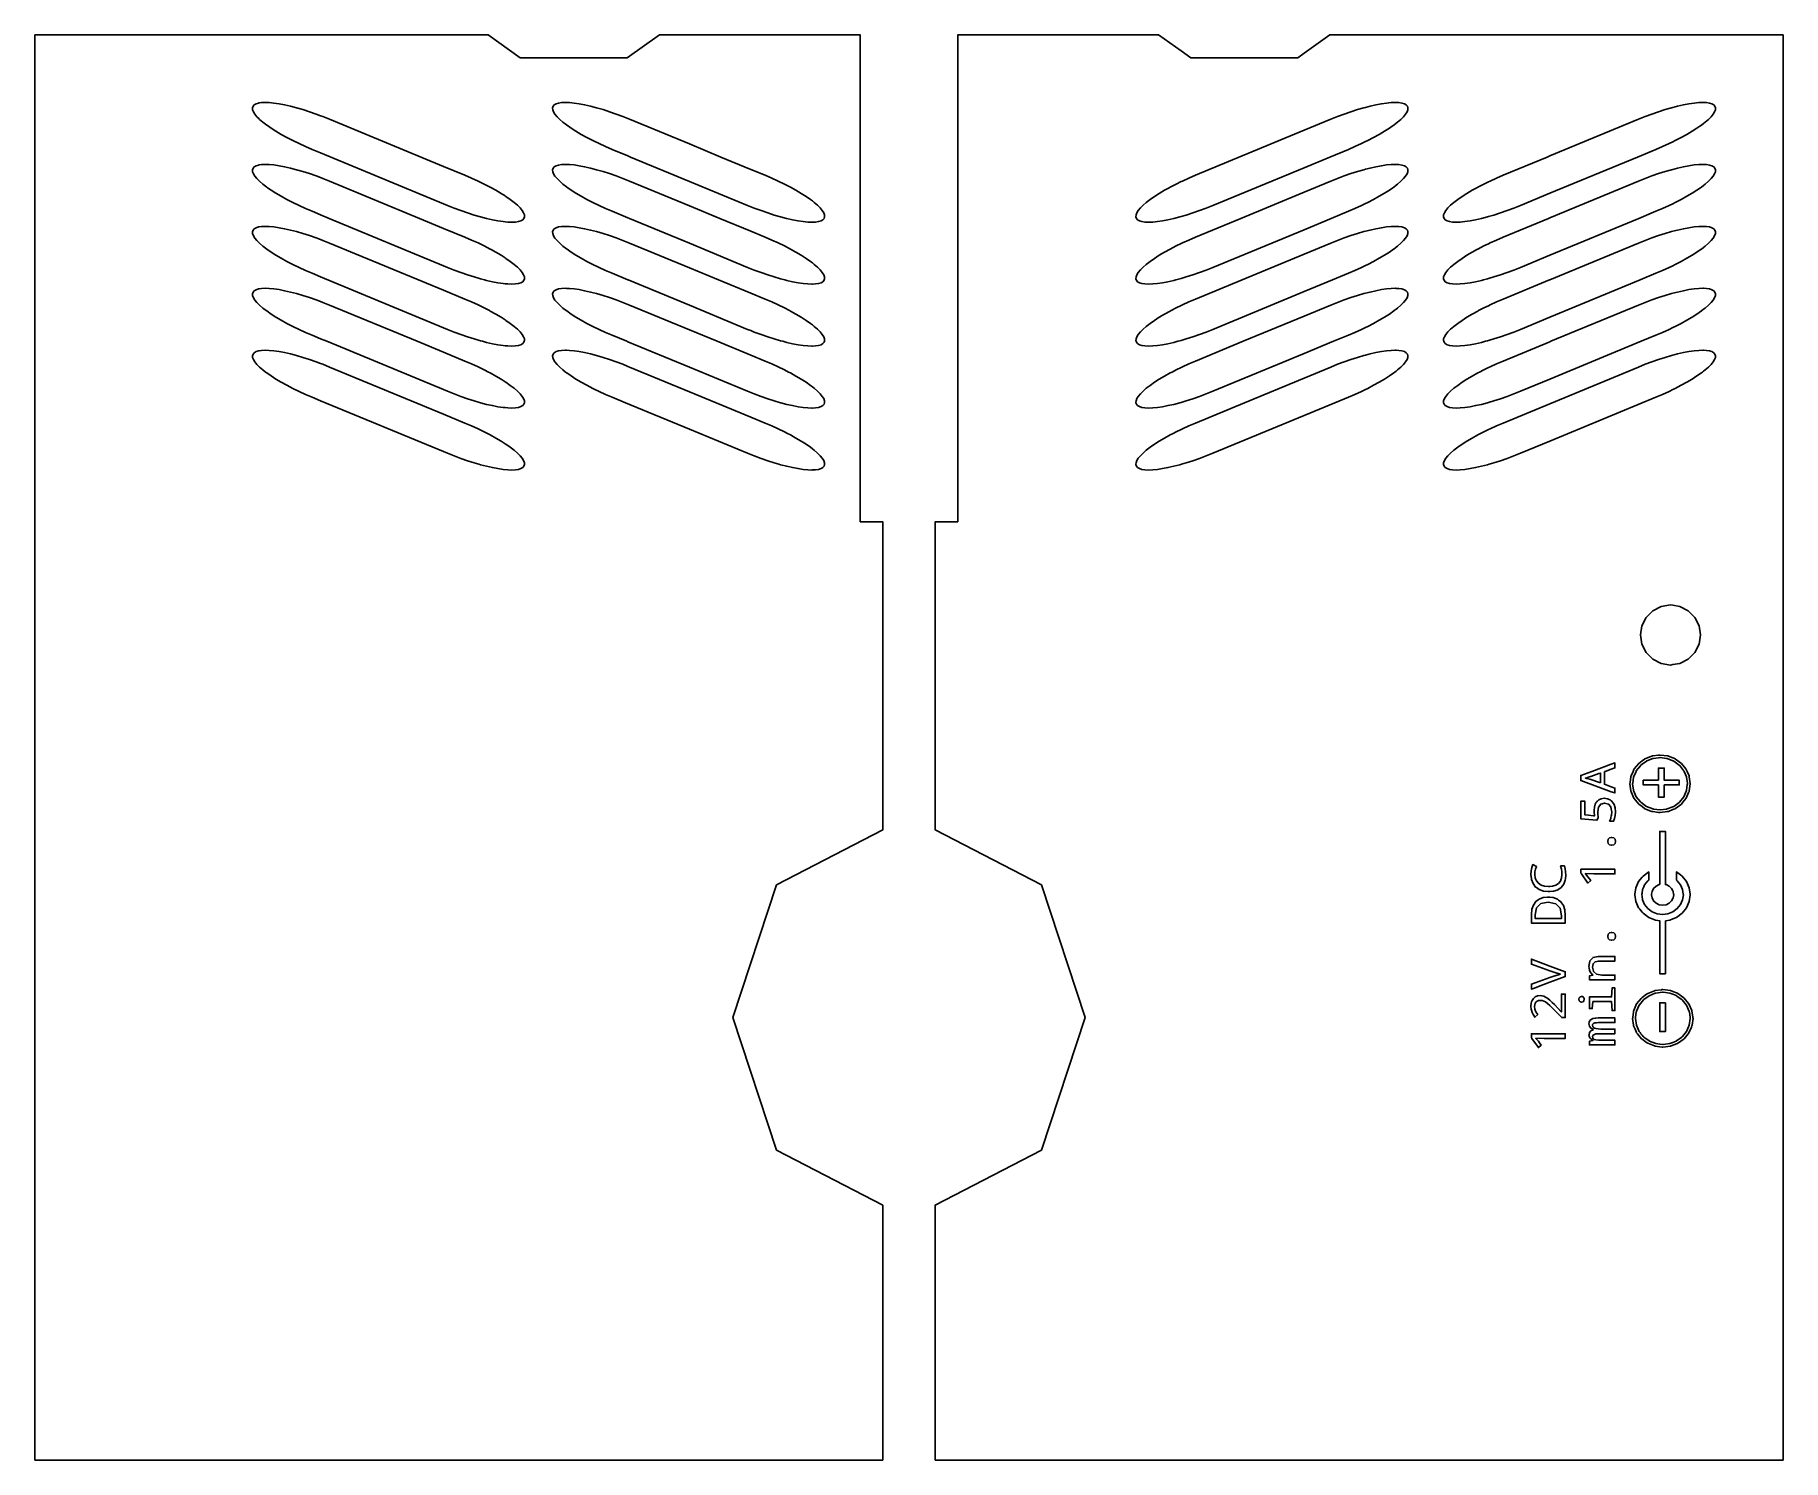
# Model space of a CAD drawing. Extents: x -120 to 113, y 92 to 282.
import ezdxf

# ---------------------------------------------------------------- set-up
doc = ezdxf.new("R2010")
doc.units = 0
doc.layers.get('0').update_dxf_attribs({"linetype": 'CONTINUOUS'})

msp = doc.modelspace()

# ---------------------------------------------------------------- linework, layer by layer
at = {"color": 7}
for points in [[(-7, 125.997002), (-7, 92), (-7.449801, 92), (-120, 92), (-120, 192), (-120, 224.768002), (-120, 257.536003), (-120, 282), (-98.304001, 282), (-81.919998, 282), (-65.536003, 282), (-59.597, 282), (-55.306999, 278.971001), (-49.152, 278.971001), (-41.043999, 278.971001), (-36.754002, 282), (-32.768002, 282), (-16.384001, 282), (-10.002, 282), (-10.002, 257.536003), (-10.002, 249.344002), (-10.002, 241.152), (-10.002, 232.959999), (-10.002, 224.768002), (-10.002, 217.098), (-7, 217.098), (-7, 208.384001), (-7, 192), (-7, 176.003), (-21.143999, 168.679001), (-27.003, 151), (-21.143999, 133.320999)], [(29.754, 282), (32.768002, 279.871933), (34.043999, 278.971001), (48.306999, 278.971001), (49.152, 279.567619), (52.597, 282), (65.536003, 282), (81.919998, 282), (98.304001, 282), (113, 282), (113, 273.919998), (113, 265.727997), (113, 257.536003), (113, 249.344002), (113, 241.152), (113, 232.959999), (113, 224.768002), (113, 192.591), (113, 192), (113, 183.808), (113, 175.615999), (113, 167.424), (113, 159.231998), (113, 151.040001), (113, 142.848), (113, 126.463997), (113, 92), (65.536003, 92), (0.449801, 92), (0, 92), (0, 125.997002), (14.144, 133.320999), (20.003, 151), (14.144, 168.679001), (0, 176.003), (0, 192), (0, 208.384001), (0, 217.098), (3.002, 217.098), (3.002, 217.965889), (3.002, 221.544424), (3.002, 224.768002), (3.002, 241.152), (3.002, 257.536003), (3.002, 282), (16.384001, 282)], [(-61.803001, 262.917999), (-62.681999, 263.294998), (-65.536003, 264.476463), (-80.738998, 270.769997), (-81.630997, 271.125999), (-81.919998, 271.234535), (-82.523003, 271.460999), (-83.411003, 271.768997), (-84.282997, 272.046997), (-85.134003, 272.294998), (-85.950996, 272.507004), (-86.732002, 272.684998), (-87.464996, 272.822998), (-88.143997, 272.922997), (-88.763, 272.984001), (-89.317001, 273.001999), (-89.799004, 272.981003), (-90.112, 272.933205), (-90.205002, 272.918999), (-90.530998, 272.816002), (-90.774002, 272.675003), (-90.931, 272.496002), (-91.001999, 272.279999), (-90.985001, 272.030998), (-90.879997, 271.75), (-90.690002, 271.441002), (-90.414001, 271.105003), (-90.112, 270.803841), (-90.056, 270.748001), (-89.620003, 270.370003), (-89.110001, 269.977997), (-88.889076, 269.823998), (-88.528999, 269.572998), (-87.886002, 269.161003), (-87.184998, 268.745003), (-86.431999, 268.329002), (-85.637001, 267.917999), (-84.805, 267.513), (-83.945999, 267.122002), (-83.067001, 266.746002), (-81.919998, 266.271141), (-65.536003, 259.488174), (-65.009003, 259.269997), (-64.117996, 258.914001), (-63.226002, 258.579002), (-62.337002, 258.272003), (-61.465, 257.992996), (-60.615002, 257.746002), (-59.809505, 257.536003), (-59.798, 257.532997), (-59.016998, 257.355003), (-58.284, 257.217003), (-57.605, 257.116997), (-57.344002, 257.091743), (-56.985001, 257.056999), (-56.431999, 257.038002), (-55.950001, 257.058998), (-55.543999, 257.121002), (-55.217999, 257.223999), (-54.974998, 257.364998), (-54.824902, 257.536003), (-54.817001, 257.544998), (-54.747002, 257.760002), (-54.764, 258.009003), (-54.868999, 258.290001), (-55.058998, 258.598999), (-55.334999, 258.934998), (-55.693001, 259.292999), (-56.129002, 259.669998), (-56.639, 260.061996), (-57.219002, 260.467003), (-57.344002, 260.546967), (-57.862999, 260.878998), (-58.563999, 261.294998), (-59.316002, 261.710999), (-60.111, 262.123001), (-60.944, 262.527)], [(-18.563999, 261.294998), (-19.316, 261.710999), (-20.111, 262.123001), (-20.944, 262.527), (-21.802999, 262.917999), (-22.681999, 263.294998), (-24.576, 264.079056), (-28.559282, 265.727997), (-32.768002, 267.470268), (-40.738998, 270.769997), (-40.959999, 270.8582), (-41.631001, 271.125999), (-42.522999, 271.460999), (-43.410999, 271.768997), (-44.283001, 272.046997), (-45.133999, 272.294998), (-45.951, 272.507004), (-46.731998, 272.684998), (-47.465, 272.822998), (-48.144001, 272.922997), (-48.763, 272.984001), (-49.152, 272.996635), (-49.317001, 273.001999), (-49.799, 272.981003), (-50.205002, 272.918999), (-50.530998, 272.816002), (-50.773998, 272.675003), (-50.931, 272.496002), (-51.001999, 272.279999), (-50.985001, 272.030998), (-50.880001, 271.75), (-50.689999, 271.441002), (-50.414001, 271.105003), (-50.056, 270.748001), (-49.619999, 270.370003), (-49.152, 270.010284), (-49.110001, 269.977997), (-48.889076, 269.823998), (-48.528999, 269.572998), (-47.886002, 269.161003), (-47.185001, 268.745003), (-46.431999, 268.329002), (-45.637001, 267.917999), (-44.805, 267.513), (-43.945999, 267.122002), (-43.067001, 266.746002), (-40.959999, 265.873703), (-40.608059, 265.727997), (-32.768002, 262.482224), (-25.009001, 259.269997), (-24.576, 259.096992), (-24.118, 258.914001), (-23.226, 258.579002), (-22.337, 258.272003), (-21.465, 257.992996), (-20.615, 257.746002), (-19.809507, 257.536003), (-19.798, 257.532997), (-19.017, 257.355003), (-18.284, 257.217003), (-17.605, 257.116997), (-16.985001, 257.056999), (-16.431999, 257.038002), (-16.384001, 257.040092), (-15.95, 257.058998), (-15.544, 257.121002), (-15.218, 257.223999), (-14.975, 257.364998), (-14.8249, 257.536003), (-14.817, 257.544998), (-14.747, 257.760002), (-14.764, 258.009003), (-14.869, 258.290001), (-15.059, 258.598999), (-15.335, 258.934998), (-15.693, 259.292999), (-16.129, 259.669998), (-16.384001, 259.865997), (-16.639, 260.061996), (-17.219, 260.467003), (-17.863001, 260.878998)], [(29.605, 257.116997), (30.284, 257.217003), (31.017, 257.355003), (31.798, 257.532997), (31.809507, 257.536003), (32.615002, 257.746002), (32.768002, 257.790459), (33.465, 257.992996), (34.337002, 258.272003), (35.226002, 258.579002), (36.118, 258.914001), (37.008999, 259.269997), (49.152, 264.297195), (52.608059, 265.727997), (55.067001, 266.746002), (55.945999, 267.122002), (56.805, 267.513), (57.344002, 267.775375), (57.637001, 267.917999), (58.431999, 268.329002), (59.185001, 268.745003), (59.886002, 269.161003), (60.528999, 269.572998), (60.889076, 269.823998), (61.110001, 269.977997), (61.439999, 270.231644), (61.619999, 270.370003), (62.056, 270.748001), (62.414001, 271.105003), (62.689999, 271.441002), (62.880001, 271.75), (62.985001, 272.030998), (63.001999, 272.279999), (62.931, 272.496002), (62.773998, 272.675003), (62.530998, 272.816002), (62.205002, 272.918999), (61.799, 272.981003), (61.439999, 272.996643), (61.317001, 273.001999), (60.763, 272.984001), (60.144001, 272.922997), (59.465, 272.822998), (58.731998, 272.684998), (57.951, 272.507004), (57.344002, 272.349495), (57.133999, 272.294998), (56.283001, 272.046997), (55.410999, 271.768997), (54.522999, 271.460999), (53.631001, 271.125999), (52.738998, 270.769997), (49.152, 269.285103), (34.681999, 263.294998), (33.803001, 262.917999), (32.944, 262.527), (32.768002, 262.441643), (32.111, 262.123001), (31.316, 261.710999), (31.173193, 261.632004), (30.563999, 261.294998), (29.863001, 260.878998), (29.219, 260.467003), (28.639, 260.061996), (28.129, 259.669998), (27.693001, 259.292999), (27.334999, 258.934998), (27.059, 258.598999), (26.868999, 258.290001), (26.764, 258.009003), (26.747, 257.760002), (26.816999, 257.544998), (26.8249, 257.536003), (26.975, 257.364998), (27.218, 257.223999), (27.544001, 257.121002), (27.950001, 257.058998), (28.431999, 257.038002), (28.985001, 257.056999)], [(103.414001, 271.105003), (103.690002, 271.441002), (103.879997, 271.75), (103.985001, 272.030998), (104.001999, 272.279999), (103.931, 272.496002), (103.774002, 272.675003), (103.530998, 272.816002), (103.205002, 272.918999), (102.799004, 272.981003), (102.400002, 272.998383), (102.317001, 273.001999), (101.763, 272.984001), (101.143997, 272.922997), (100.464996, 272.822998), (99.732002, 272.684998), (98.950996, 272.507004), (98.304001, 272.339111), (98.134003, 272.294998), (97.282997, 272.046997), (96.411003, 271.768997), (95.523003, 271.460999), (94.630997, 271.125999), (93.738998, 270.769997), (81.919998, 265.877327), (81.55928, 265.727997), (75.681999, 263.294998), (74.803001, 262.917999), (73.944, 262.527), (73.727997, 262.422241), (73.111, 262.123001), (72.316002, 261.710999), (72.173195, 261.632004), (71.564003, 261.294998), (70.862999, 260.878998), (70.219002, 260.467003), (69.639, 260.061996), (69.128998, 259.669998), (68.693001, 259.292999), (68.334999, 258.934998), (68.058998, 258.598999), (67.869003, 258.290001), (67.764, 258.009003), (67.747002, 257.760002), (67.817001, 257.544998), (67.824898, 257.536003), (67.974998, 257.364998), (68.218002, 257.223999), (68.543999, 257.121002), (68.949997, 257.058998), (69.431999, 257.038002), (69.985001, 257.056999), (70.605003, 257.116997), (71.283997, 257.217003), (72.016998, 257.355003), (72.797997, 257.532997), (72.809509, 257.536003), (73.614998, 257.746002), (73.727997, 257.778839), (74.464996, 257.992996), (75.336998, 258.272003), (76.225998, 258.579002), (77.117996, 258.914001), (78.009003, 259.269997), (81.919998, 260.889153), (93.608055, 265.727997), (96.067001, 266.746002), (96.945999, 267.122002), (97.805, 267.513), (98.304001, 267.755905), (98.637001, 267.917999), (99.431999, 268.329002), (100.184998, 268.745003), (100.886002, 269.161003), (101.528999, 269.572998), (101.889076, 269.823998), (102.110001, 269.977997), (102.400002, 270.200905), (102.620003, 270.370003), (103.056, 270.748001)], [(-87.886002, 260.901001), (-87.184998, 260.485001), (-86.431999, 260.069), (-85.637001, 259.656998), (-84.805, 259.252998), (-83.945999, 258.862), (-83.067001, 258.485001), (-81.919998, 258.010208), (-80.774422, 257.536003), (-65.536003, 251.228149), (-65.009003, 251.009998), (-64.117996, 250.653999), (-63.226002, 250.319), (-62.337002, 250.012001), (-61.465, 249.733002), (-60.615002, 249.485001), (-60.071617, 249.344002), (-59.798, 249.272999), (-59.016998, 249.095001), (-58.284, 248.957001), (-57.605, 248.856998), (-57.344002, 248.831741), (-56.985001, 248.797001), (-56.431999, 248.778), (-55.950001, 248.799), (-55.543999, 248.861), (-55.217999, 248.964001), (-54.974998, 249.105), (-54.817001, 249.285), (-54.797791, 249.344002), (-54.747002, 249.5), (-54.764, 249.749001), (-54.868999, 250.029999), (-55.058998, 250.339001), (-55.334999, 250.674999), (-55.693001, 251.033001), (-56.129002, 251.41), (-56.639, 251.801998), (-57.219002, 252.207001), (-57.344002, 252.286968), (-57.862999, 252.618999), (-58.563999, 253.035), (-59.296116, 253.439999), (-59.316002, 253.451), (-60.111, 253.862999), (-60.944, 254.266998), (-61.803001, 254.658001), (-62.681999, 255.034), (-65.536003, 256.215622), (-68.725151, 257.536003), (-80.738998, 262.510002), (-81.630997, 262.865997), (-81.919998, 262.974541), (-82.523003, 263.200996), (-83.411003, 263.509003), (-84.282997, 263.787003), (-85.134003, 264.033997), (-85.950996, 264.247002), (-86.732002, 264.425003), (-87.464996, 264.563004), (-88.143997, 264.663002), (-88.763, 264.723999), (-89.317001, 264.741997), (-89.799004, 264.721001), (-90.112, 264.673203), (-90.205002, 264.658997), (-90.530998, 264.556), (-90.774002, 264.415001), (-90.931, 264.236), (-91.001999, 264.019997), (-90.985001, 263.771004), (-90.879997, 263.489998), (-90.690002, 263.18), (-90.414001, 262.845001), (-90.112, 262.543846), (-90.056, 262.487999), (-89.620003, 262.110001), (-89.110001, 261.718002), (-88.986626, 261.632004), (-88.528999, 261.313004)], [(-22.681999, 255.034), (-24.576, 255.818157), (-28.725153, 257.536003), (-32.768002, 259.209831), (-40.738998, 262.510002), (-40.959999, 262.598206), (-41.631001, 262.865997), (-42.522999, 263.200996), (-43.410999, 263.509003), (-44.283001, 263.787003), (-45.133999, 264.033997), (-45.951, 264.247002), (-46.731998, 264.425003), (-47.465, 264.563004), (-48.144001, 264.663002), (-48.763, 264.723999), (-49.152, 264.736641), (-49.317001, 264.741997), (-49.799, 264.721001), (-50.205002, 264.658997), (-50.530998, 264.556), (-50.773998, 264.415001), (-50.931, 264.236), (-51.001999, 264.019997), (-50.985001, 263.771004), (-50.880001, 263.489998), (-50.689999, 263.18), (-50.414001, 262.845001), (-50.056, 262.487999), (-49.619999, 262.110001), (-49.152, 261.750282), (-49.110001, 261.718002), (-48.986626, 261.632004), (-48.528999, 261.313004), (-47.886002, 260.901001), (-47.185001, 260.485001), (-46.431999, 260.069), (-45.637001, 259.656998), (-44.805, 259.252998), (-43.945999, 258.862), (-43.067001, 258.485001), (-40.959999, 257.612823), (-40.774418, 257.536003), (-32.768002, 254.22179), (-25.009001, 251.009998), (-24.576, 250.836994), (-24.118, 250.653999), (-23.226, 250.319), (-22.337, 250.012001), (-21.465, 249.733002), (-20.615, 249.485001), (-20.071617, 249.344002), (-19.798, 249.272999), (-19.017, 249.095001), (-18.284, 248.957001), (-17.605, 248.856998), (-16.985001, 248.797001), (-16.431999, 248.778), (-16.384001, 248.78009), (-15.95, 248.799), (-15.544, 248.861), (-15.218, 248.964001), (-14.975, 249.105), (-14.817, 249.285), (-14.797791, 249.344002), (-14.747, 249.5), (-14.764, 249.749001), (-14.869, 250.029999), (-15.059, 250.339001), (-15.335, 250.674999), (-15.693, 251.033001), (-16.129, 251.41), (-16.384001, 251.605999), (-16.639, 251.801998), (-17.219, 252.207001), (-17.863001, 252.618999), (-18.563999, 253.035), (-19.296116, 253.439999), (-19.316, 253.451), (-20.111, 253.862999), (-20.944, 254.266998), (-21.802999, 254.658001)], [(27.950001, 248.799), (28.431999, 248.778), (28.985001, 248.797001), (29.605, 248.856998), (30.284, 248.957001), (31.017, 249.095001), (31.798, 249.272999), (32.071617, 249.344002), (32.615002, 249.485001), (32.768002, 249.52964), (33.465, 249.733002), (34.337002, 250.012001), (35.226002, 250.319), (36.118, 250.653999), (37.008999, 251.009998), (49.152, 256.036522), (52.774418, 257.536003), (55.067001, 258.485001), (55.945999, 258.862), (56.805, 259.252998), (57.344002, 259.514725), (57.637001, 259.656998), (58.431999, 260.069), (59.185001, 260.485001), (59.886002, 260.901001), (60.528999, 261.313004), (60.986626, 261.632004), (61.110001, 261.718002), (61.439999, 261.971649), (61.619999, 262.110001), (62.056, 262.487999), (62.414001, 262.845001), (62.689999, 263.181), (62.880001, 263.489998), (62.985001, 263.771004), (63.001999, 264.019997), (62.931, 264.236), (62.773998, 264.415001), (62.530998, 264.556), (62.205002, 264.658997), (61.799, 264.721001), (61.439999, 264.736641), (61.317001, 264.741997), (60.763, 264.723999), (60.144001, 264.663002), (59.465, 264.563004), (58.731998, 264.425003), (57.951, 264.247002), (57.344002, 264.088753), (57.133999, 264.033997), (56.283001, 263.787003), (55.410999, 263.509003), (54.522999, 263.200996), (53.631001, 262.865997), (52.738998, 262.510002), (49.152, 261.024902), (40.725155, 257.536003), (34.681999, 255.034), (33.803001, 254.658001), (32.944, 254.266998), (32.768002, 254.181641), (32.111, 253.862999), (31.316, 253.451), (31.296116, 253.439999), (30.563999, 253.035), (29.863001, 252.618999), (29.219, 252.207001), (28.639, 251.801998), (28.129, 251.41), (27.693001, 251.033001), (27.334999, 250.674999), (27.059, 250.339001), (26.868999, 250.029999), (26.764, 249.749001), (26.747, 249.5), (26.797791, 249.344002), (26.816999, 249.285), (26.975, 249.105), (27.218, 248.964001), (27.544001, 248.861)], [(73.614998, 249.485001), (73.727997, 249.517971), (74.464996, 249.733002), (75.336998, 250.012001), (76.225998, 250.319), (77.117996, 250.653999), (78.009003, 251.009998), (81.919998, 252.628933), (93.774422, 257.536003), (96.067001, 258.485001), (96.945999, 258.862), (97.805, 259.252998), (98.304001, 259.4953), (98.637001, 259.656998), (99.431999, 260.069), (100.184998, 260.485001), (100.886002, 260.901001), (101.528999, 261.313004), (101.986626, 261.632004), (102.110001, 261.718002), (102.400002, 261.940903), (102.620003, 262.110001), (103.056, 262.487999), (103.414001, 262.845001), (103.690002, 263.181), (103.879997, 263.489998), (103.985001, 263.771004), (104.001999, 264.019997), (103.931, 264.236), (103.774002, 264.415001), (103.530998, 264.556), (103.205002, 264.658997), (102.799004, 264.721001), (102.400002, 264.73838), (102.317001, 264.741997), (101.763, 264.723999), (101.143997, 264.663002), (100.464996, 264.563004), (99.732002, 264.425003), (98.950996, 264.247002), (98.304001, 264.078323), (98.134003, 264.033997), (97.282997, 263.787003), (96.411003, 263.509003), (95.523003, 263.200996), (94.630997, 262.865997), (93.738998, 262.510002), (81.919998, 257.616669), (81.725151, 257.536003), (75.681999, 255.034), (74.803001, 254.658001), (73.944, 254.266998), (73.727997, 254.162243), (73.111, 253.862999), (72.316002, 253.451), (72.296112, 253.439999), (71.564003, 253.035), (70.862999, 252.618999), (70.219002, 252.207001), (69.639, 251.801998), (69.128998, 251.41), (68.693001, 251.033001), (68.334999, 250.674999), (68.058998, 250.339001), (67.869003, 250.029999), (67.764, 249.749001), (67.747002, 249.5), (67.797791, 249.344002), (67.817001, 249.285), (67.974998, 249.105), (68.218002, 248.964001), (68.543999, 248.861), (68.949997, 248.799), (69.431999, 248.778), (69.985001, 248.797001), (70.605003, 248.856998), (71.283997, 248.957001), (72.016998, 249.095001), (72.797997, 249.272999), (73.071617, 249.344002)], [(-89.799004, 256.460999), (-90.112, 256.4132), (-90.205002, 256.399002), (-90.530998, 256.295998), (-90.774002, 256.154999), (-90.931, 255.974998), (-91.001999, 255.759998), (-90.985001, 255.511002), (-90.879997, 255.23), (-90.690002, 254.919998), (-90.414001, 254.584999), (-90.112, 254.283844), (-90.056, 254.228001), (-89.620003, 253.849998), (-89.110001, 253.458), (-89.084175, 253.439999), (-88.528999, 253.053001), (-87.886002, 252.640999), (-87.184998, 252.224998), (-86.431999, 251.808998), (-85.637001, 251.396999), (-84.805, 250.993), (-83.945999, 250.601002), (-83.067001, 250.224998), (-81.919998, 249.750206), (-65.536003, 242.968147), (-65.009003, 242.75), (-64.117996, 242.393002), (-63.226002, 242.058998), (-62.337002, 241.751999), (-61.465, 241.473), (-60.615002, 241.224998), (-60.334995, 241.152), (-59.798, 241.012001), (-59.016998, 240.834999), (-58.284, 240.695999), (-57.605, 240.596001), (-57.344002, 240.571163), (-56.985001, 240.536999), (-56.431999, 240.516998), (-55.950001, 240.539001), (-55.543999, 240.601002), (-55.217999, 240.703999), (-54.974998, 240.845001), (-54.817001, 241.025002), (-54.77565, 241.152), (-54.747002, 241.240002), (-54.764, 241.488998), (-54.868999, 241.77), (-55.058998, 242.078999), (-55.334999, 242.414001), (-55.693001, 242.772999), (-56.129002, 243.150002), (-56.639, 243.542), (-57.219002, 243.946999), (-57.344002, 244.02697), (-57.862999, 244.359001), (-58.563999, 244.775002), (-59.316002, 245.191002), (-59.425987, 245.248001), (-60.111, 245.603001), (-60.944, 246.007), (-61.803001, 246.397999), (-62.681999, 246.773998), (-65.536003, 247.95562), (-80.738998, 254.25), (-81.630997, 254.605999), (-81.919998, 254.714214), (-82.523003, 254.939999), (-83.411003, 255.249001), (-84.282997, 255.527), (-85.134003, 255.773998), (-85.950996, 255.987), (-86.732002, 256.165001), (-87.464996, 256.303001), (-88.143997, 256.403), (-88.763, 256.463997), (-89.317001, 256.482002)], [(-16.639, 243.542), (-17.219, 243.946999), (-17.863001, 244.359001), (-18.563999, 244.775002), (-19.316, 245.191002), (-19.425987, 245.248001), (-20.111, 245.603001), (-20.944, 246.007), (-21.802999, 246.397999), (-22.681999, 246.773998), (-24.576, 247.558159), (-28.889395, 249.344002), (-32.768002, 250.949829), (-40.738998, 254.25), (-40.959999, 254.338203), (-41.631001, 254.605999), (-42.522999, 254.939999), (-43.410999, 255.249001), (-44.283001, 255.527), (-45.133999, 255.773998), (-45.951, 255.987), (-46.731998, 256.165001), (-47.465, 256.303001), (-48.144001, 256.403), (-48.763, 256.463997), (-49.152, 256.476639), (-49.317001, 256.482002), (-49.799, 256.460999), (-50.205002, 256.399002), (-50.530998, 256.295998), (-50.773998, 256.154999), (-50.931, 255.974998), (-51.001999, 255.759998), (-50.985001, 255.511002), (-50.880001, 255.23), (-50.689999, 254.919998), (-50.414001, 254.584999), (-50.056, 254.228001), (-49.619999, 253.849998), (-49.152, 253.490284), (-49.110001, 253.458), (-49.084179, 253.439999), (-48.528999, 253.053001), (-47.886002, 252.640999), (-47.185001, 252.224998), (-46.431999, 251.808998), (-45.637001, 251.396999), (-44.805, 250.993), (-43.945999, 250.601002), (-43.067001, 250.224998), (-40.959999, 249.352821), (-40.938694, 249.344002), (-32.768002, 245.961792), (-25.009001, 242.75), (-24.576, 242.576508), (-24.118, 242.393002), (-23.226, 242.058998), (-22.337, 241.751999), (-21.465, 241.473), (-20.615, 241.224998), (-20.334995, 241.152), (-19.798, 241.012001), (-19.017, 240.834999), (-18.284, 240.695999), (-17.605, 240.596001), (-16.985001, 240.536999), (-16.431999, 240.516998), (-16.384001, 240.519192), (-15.95, 240.539001), (-15.544, 240.601002), (-15.218, 240.703999), (-14.975, 240.845001), (-14.817, 241.025002), (-14.775651, 241.152), (-14.747, 241.240002), (-14.764, 241.488998), (-14.869, 241.77), (-15.059, 242.078999), (-15.335, 242.414001), (-15.693, 242.772999), (-16.129, 243.150002), (-16.384001, 243.346001)], [(26.747, 241.240002), (26.775652, 241.152), (26.816999, 241.025002), (26.975, 240.845001), (27.218, 240.703999), (27.544001, 240.601002), (27.950001, 240.539001), (28.431999, 240.516998), (28.985001, 240.536999), (29.605, 240.596001), (30.284, 240.695999), (31.017, 240.834999), (31.798, 241.012001), (32.334995, 241.152), (32.615002, 241.224998), (32.768002, 241.269642), (33.465, 241.473), (34.337002, 241.751999), (35.226002, 242.058998), (36.118, 242.393002), (37.008999, 242.75), (49.152, 247.77652), (52.938694, 249.344002), (55.067001, 250.224998), (55.945999, 250.601002), (56.805, 250.993), (57.344002, 251.254726), (57.637001, 251.396999), (58.431999, 251.808998), (59.185001, 252.224998), (59.886002, 252.640999), (60.528999, 253.053001), (61.084179, 253.439999), (61.110001, 253.458), (61.439999, 253.711647), (61.619999, 253.849998), (62.056, 254.228001), (62.414001, 254.584999), (62.689999, 254.919998), (62.880001, 255.23), (62.985001, 255.511002), (63.001999, 255.759998), (62.931, 255.974998), (62.773998, 256.154999), (62.530998, 256.295998), (62.205002, 256.399002), (61.799, 256.460999), (61.439999, 256.476639), (61.317001, 256.482002), (60.763, 256.463997), (60.144001, 256.403), (59.465, 256.303001), (58.731998, 256.165001), (57.951, 255.987), (57.344002, 255.828751), (57.133999, 255.773998), (56.283001, 255.527), (55.410999, 255.249001), (54.522999, 254.939999), (53.631001, 254.605999), (52.738998, 254.25), (49.152, 252.764904), (40.889397, 249.344002), (34.681999, 246.773998), (33.803001, 246.397999), (32.944, 246.007), (32.768002, 245.921642), (32.111, 245.603001), (31.425987, 245.248001), (31.316, 245.191002), (30.563999, 244.775002), (29.863001, 244.359001), (29.219, 243.946999), (28.639, 243.542), (28.129, 243.150002), (27.693001, 242.772999), (27.334999, 242.414001), (27.059, 242.078999), (26.868999, 241.77), (26.764, 241.488998)], [(67.747002, 241.240002), (67.77565, 241.152), (67.817001, 241.025002), (67.974998, 240.845001), (68.218002, 240.703999), (68.543999, 240.601002), (68.949997, 240.539001), (69.431999, 240.516998), (69.985001, 240.536999), (70.605003, 240.596001), (71.283997, 240.695999), (72.016998, 240.834999), (72.796997, 241.012001), (73.334656, 241.152), (73.614998, 241.224998), (73.727997, 241.257969), (74.464996, 241.473), (75.336998, 241.751999), (76.225998, 242.058998), (77.117996, 242.393002), (78.009003, 242.75), (81.919998, 244.368935), (93.93869, 249.344002), (96.067001, 250.224998), (96.945999, 250.601002), (97.805, 250.993), (98.304001, 251.235302), (98.637001, 251.396999), (99.431999, 251.808998), (100.184998, 252.224998), (100.886002, 252.640999), (101.528999, 253.053001), (102.084175, 253.439999), (102.110001, 253.458), (102.400002, 253.680901), (102.620003, 253.849998), (103.056, 254.228001), (103.414001, 254.584999), (103.690002, 254.919998), (103.879997, 255.23), (103.985001, 255.511002), (104.001999, 255.759998), (103.931, 255.974998), (103.774002, 256.154999), (103.530998, 256.295998), (103.205002, 256.399002), (102.799004, 256.460999), (102.400002, 256.478386), (102.317001, 256.482002), (101.763, 256.463997), (101.143997, 256.403), (100.464996, 256.303001), (99.732002, 256.165001), (98.950996, 255.987), (98.304001, 255.818321), (98.134003, 255.773998), (97.282997, 255.527), (96.411003, 255.249001), (95.523003, 254.939999), (94.630997, 254.605999), (93.738998, 254.25), (81.919998, 249.35667), (81.889397, 249.344002), (75.681999, 246.773998), (74.803001, 246.397999), (73.944, 246.007), (73.727997, 245.902241), (73.111, 245.603001), (72.425987, 245.248001), (72.316002, 245.191002), (71.564003, 244.775002), (70.862999, 244.359001), (70.219002, 243.946999), (69.639, 243.542), (69.128998, 243.150002), (68.693001, 242.772999), (68.334999, 242.414001), (68.058998, 242.078999), (67.869003, 241.77), (67.764, 241.488998)], [(-84.282997, 247.266998), (-85.134003, 247.514), (-85.950996, 247.727001), (-86.732002, 247.903999), (-87.464996, 248.042999), (-88.143997, 248.143002), (-88.763, 248.202999), (-89.317001, 248.222), (-89.799004, 248.201), (-90.112, 248.152431), (-90.205002, 248.138), (-90.530998, 248.035999), (-90.774002, 247.895), (-90.931, 247.715), (-91.001999, 247.5), (-90.985001, 247.250999), (-90.879997, 246.970001), (-90.690002, 246.66), (-90.414001, 246.325001), (-90.112, 246.022999), (-90.056, 245.966999), (-89.620003, 245.59), (-89.175049, 245.248001), (-89.110001, 245.198002), (-88.528999, 244.792999), (-87.886002, 244.381001), (-87.184998, 243.964001), (-86.431999, 243.548), (-85.637001, 243.137001), (-84.805, 242.733002), (-83.945999, 242.341), (-83.067001, 241.965), (-81.919998, 241.490208), (-81.102966, 241.152), (-65.536003, 234.708149), (-65.009003, 234.490002), (-64.117996, 234.132999), (-63.226002, 233.799), (-62.337002, 233.492001), (-61.465, 233.213001), (-60.615002, 232.965), (-60.595821, 232.959999), (-59.798, 232.751999), (-59.016998, 232.575001), (-58.284, 232.436001), (-57.605, 232.335999), (-57.344002, 232.311161), (-56.985001, 232.277), (-56.431999, 232.257), (-55.950001, 232.278999), (-55.543999, 232.341), (-55.217999, 232.444), (-54.974998, 232.584999), (-54.817001, 232.764999), (-54.753216, 232.959999), (-54.747002, 232.979), (-54.764, 233.229), (-54.868999, 233.509998), (-55.058998, 233.819), (-55.334999, 234.153999), (-55.693001, 234.513), (-56.129002, 234.889999), (-56.639, 235.282002), (-57.219002, 235.687), (-57.344002, 235.766968), (-57.862999, 236.098999), (-58.563999, 236.514999), (-59.316002, 236.931), (-59.557201, 237.056), (-60.111, 237.342999), (-60.944, 237.747002), (-61.803001, 238.138), (-62.681999, 238.514), (-65.536003, 239.695461), (-69.054489, 241.152), (-80.738998, 245.988998), (-81.630997, 246.346001), (-81.919998, 246.454212), (-82.523003, 246.68), (-83.411003, 246.987999)], [(-15.059, 233.819), (-15.335, 234.153999), (-15.693, 234.513), (-16.129, 234.889999), (-16.384001, 235.085999), (-16.639, 235.282002), (-17.219, 235.687), (-17.863001, 236.098999), (-18.563999, 236.514999), (-19.316, 236.931), (-19.557201, 237.056), (-20.111, 237.342999), (-20.944, 237.747002), (-21.802999, 238.138), (-22.681999, 238.514), (-24.576, 239.298054), (-29.054491, 241.152), (-32.768002, 242.68927), (-40.738998, 245.988998), (-40.959999, 246.07745), (-41.631001, 246.346001), (-42.522999, 246.68), (-43.410999, 246.987999), (-44.283001, 247.266998), (-45.133999, 247.514), (-45.951, 247.727001), (-46.731998, 247.903999), (-47.465, 248.042999), (-48.144001, 248.143002), (-48.763, 248.202999), (-49.152, 248.216343), (-49.317001, 248.222), (-49.799, 248.201), (-50.205002, 248.138), (-50.530998, 248.035999), (-50.773998, 247.895), (-50.931, 247.715), (-51.001999, 247.5), (-50.985001, 247.250999), (-50.880001, 246.970001), (-50.689999, 246.66), (-50.414001, 246.325001), (-50.056, 245.966999), (-49.619999, 245.59), (-49.175053, 245.248001), (-49.152, 245.230282), (-49.110001, 245.198002), (-48.528999, 244.792999), (-47.886002, 244.381001), (-47.185001, 243.964001), (-46.431999, 243.548), (-45.637001, 243.137001), (-44.805, 242.733002), (-43.945999, 242.341), (-43.067001, 241.965), (-41.102966, 241.152), (-40.959999, 241.092819), (-32.768002, 237.70179), (-25.009001, 234.490002), (-24.576, 234.316509), (-24.118, 234.132999), (-23.226, 233.799), (-22.337, 233.492001), (-21.465, 233.213001), (-20.615, 232.965), (-20.595821, 232.959999), (-19.798, 232.751999), (-19.017, 232.575001), (-18.284, 232.436001), (-17.605, 232.335999), (-16.985001, 232.277), (-16.431999, 232.257), (-16.384001, 232.25919), (-15.95, 232.278999), (-15.544, 232.341), (-15.218, 232.444), (-14.975, 232.584999), (-14.817, 232.764999), (-14.753215, 232.959999), (-14.747, 232.979), (-14.764, 233.229), (-14.869, 233.509998)], [(30.563999, 236.514999), (29.863001, 236.098999), (29.219, 235.687), (28.639, 235.282002), (28.129, 234.889999), (27.693001, 234.513), (27.334999, 234.153999), (27.059, 233.819), (26.868999, 233.509998), (26.764, 233.229), (26.747, 232.979), (26.753216, 232.959999), (26.816999, 232.764999), (26.975, 232.584999), (27.218, 232.444), (27.544001, 232.341), (27.950001, 232.278999), (28.431999, 232.257), (28.985001, 232.277), (29.605, 232.335999), (30.284, 232.436001), (31.017, 232.575001), (31.798, 232.751999), (32.595821, 232.959999), (32.615002, 232.965), (32.768002, 233.00964), (33.465, 233.213001), (34.337002, 233.492001), (35.226002, 233.799), (36.118, 234.132999), (37.008999, 234.490002), (49.152, 239.516521), (53.102966, 241.152), (55.067001, 241.965), (55.945999, 242.341), (56.805, 242.733002), (57.344002, 242.994724), (57.637001, 243.137001), (58.431999, 243.548), (59.185001, 243.964001), (59.886002, 244.381001), (60.528999, 244.792999), (61.110001, 245.198002), (61.175053, 245.248001), (61.439999, 245.451649), (61.619999, 245.59), (62.056, 245.966999), (62.414001, 246.325001), (62.689999, 246.66), (62.880001, 246.970001), (62.985001, 247.250999), (63.001999, 247.5), (62.931, 247.715), (62.773998, 247.895), (62.530998, 248.035999), (62.205002, 248.138), (61.799, 248.201), (61.439999, 248.21664), (61.317001, 248.222), (60.763, 248.202999), (60.144001, 248.143002), (59.465, 248.042999), (58.731998, 247.903999), (57.951, 247.727001), (57.344002, 247.568748), (57.133999, 247.514), (56.283001, 247.266998), (55.410999, 246.987999), (54.522999, 246.68), (53.631001, 246.346001), (52.738998, 245.988998), (49.152, 244.504101), (41.054489, 241.152), (34.681999, 238.514), (33.803001, 238.138), (32.944, 237.747002), (32.768002, 237.66164), (32.111, 237.342999), (31.557201, 237.056), (31.316, 236.931)], [(71.283997, 232.436001), (72.016998, 232.575001), (72.796997, 232.751999), (73.595795, 232.959999), (73.614998, 232.965), (73.727997, 232.997971), (74.464996, 233.213001), (75.336998, 233.492001), (76.225998, 233.799), (77.117996, 234.132999), (78.009003, 234.490002), (81.919998, 236.108936), (94.102966, 241.152), (96.067001, 241.965), (96.945999, 242.341), (97.805, 242.733002), (98.304001, 242.975304), (98.637001, 243.137001), (99.431999, 243.548), (100.184998, 243.964001), (100.886002, 244.381001), (101.528999, 244.792999), (102.110001, 245.198002), (102.175049, 245.248001), (102.400002, 245.420902), (102.620003, 245.59), (103.056, 245.966999), (103.414001, 246.325001), (103.690002, 246.66), (103.879997, 246.970001), (103.985001, 247.250999), (104.001999, 247.5), (103.931, 247.715), (103.774002, 247.895), (103.530998, 248.035999), (103.205002, 248.138), (102.799004, 248.201), (102.400002, 248.218384), (102.317001, 248.222), (101.763, 248.202999), (101.143997, 248.143002), (100.464996, 248.042999), (99.732002, 247.903999), (98.950996, 247.727001), (98.304001, 247.558319), (98.134003, 247.514), (97.282997, 247.266998), (96.411003, 246.987999), (95.523003, 246.68), (94.630997, 246.346001), (93.738998, 245.988998), (82.054489, 241.152), (81.919998, 241.096325), (75.681999, 238.514), (74.803001, 238.138), (73.944, 237.747002), (73.727997, 237.642242), (73.111, 237.342999), (72.557205, 237.056), (72.316002, 236.931), (71.564003, 236.514999), (70.862999, 236.098999), (70.219002, 235.687), (69.639, 235.282002), (69.128998, 234.889999), (68.693001, 234.513), (68.334999, 234.153999), (68.058998, 233.819), (67.869003, 233.509998), (67.764, 233.229), (67.747002, 232.979), (67.753212, 232.959999), (67.817001, 232.764999), (67.974998, 232.584999), (68.218002, 232.444), (68.543999, 232.341), (68.949997, 232.278999), (69.431999, 232.257), (69.985001, 232.277), (70.605003, 232.335999)], [(-61.465, 224.952999), (-60.830929, 224.768002), (-60.615002, 224.705002), (-59.798, 224.492001), (-59.016998, 224.314999), (-58.284, 224.175999), (-57.605, 224.076), (-56.985001, 224.016998), (-56.431999, 223.997), (-55.950001, 224.019001), (-55.543999, 224.081001), (-55.217999, 224.182999), (-54.974998, 224.325001), (-54.817001, 224.505001), (-54.747002, 224.719002), (-54.750332, 224.768002), (-54.764, 224.969002), (-54.868999, 225.25), (-55.058998, 225.558998), (-55.334999, 225.894001), (-55.693001, 226.252998), (-56.129002, 226.630001), (-56.639, 227.021999), (-57.219002, 227.426998), (-57.344002, 227.506969), (-57.862999, 227.839001), (-58.563999, 228.255001), (-59.316002, 228.671001), (-59.688416, 228.863998), (-60.111, 229.083), (-60.944, 229.486), (-61.803001, 229.877998), (-62.681999, 230.254002), (-65.536003, 231.435463), (-80.738998, 237.729), (-81.630997, 238.085999), (-81.919998, 238.194214), (-82.523003, 238.419998), (-83.411003, 238.728001), (-84.282997, 239.007), (-85.134003, 239.254002), (-85.950996, 239.466999), (-86.732002, 239.644001), (-87.464996, 239.783001), (-88.143997, 239.882999), (-88.763, 239.943001), (-89.317001, 239.962002), (-89.799004, 239.941002), (-90.112, 239.892429), (-90.205002, 239.877998), (-90.530998, 239.776001), (-90.774002, 239.633999), (-90.931, 239.455002), (-91.001999, 239.240002), (-90.985001, 238.991001), (-90.879997, 238.709), (-90.690002, 238.400002), (-90.414001, 238.064999), (-90.112, 237.763), (-90.056, 237.707001), (-89.620003, 237.330002), (-89.263519, 237.056), (-89.110001, 236.938), (-88.528999, 236.533001), (-87.886002, 236.120998), (-87.184998, 235.703999), (-86.431999, 235.287998), (-85.637001, 234.876999), (-84.805, 234.473), (-83.945999, 234.081001), (-83.067001, 233.705002), (-81.919998, 233.230206), (-65.536003, 226.448147), (-65.009003, 226.23), (-64.117996, 225.873001), (-63.226002, 225.539001), (-62.337002, 225.231998)], [(-20.944, 229.486), (-21.802999, 229.877998), (-22.681999, 230.254002), (-24.576, 231.038052), (-29.218756, 232.959999), (-32.768002, 234.429272), (-40.738998, 237.729), (-40.959999, 237.817448), (-41.631001, 238.085999), (-42.522999, 238.419998), (-43.410999, 238.728001), (-44.283001, 239.007), (-45.133999, 239.254002), (-45.951, 239.466999), (-46.731998, 239.644001), (-47.465, 239.783001), (-48.144001, 239.882999), (-48.763, 239.943001), (-49.152, 239.956341), (-49.317001, 239.962002), (-49.799, 239.941002), (-50.205002, 239.877998), (-50.530998, 239.776001), (-50.773998, 239.633999), (-50.931, 239.455002), (-51.001999, 239.240002), (-50.985001, 238.991001), (-50.880001, 238.709), (-50.689999, 238.400002), (-50.414001, 238.064999), (-50.056, 237.707001), (-49.619999, 237.330002), (-49.263519, 237.056), (-49.152, 236.970284), (-49.110001, 236.938), (-48.528999, 236.533001), (-47.886002, 236.120998), (-47.185001, 235.703999), (-46.431999, 235.287998), (-45.637001, 234.876999), (-44.805, 234.473), (-43.945999, 234.081001), (-43.067001, 233.705002), (-41.267239, 232.959999), (-32.768002, 229.441792), (-25.009001, 226.23), (-24.576, 226.056507), (-24.118, 225.873001), (-23.226, 225.539001), (-22.337, 225.231998), (-21.465, 224.952999), (-20.830927, 224.768002), (-20.615, 224.705002), (-19.798, 224.492001), (-19.017, 224.314999), (-18.284, 224.175999), (-17.605, 224.076), (-16.985001, 224.016998), (-16.431999, 223.997), (-16.384001, 223.999191), (-15.95, 224.019001), (-15.544, 224.081001), (-15.218, 224.182999), (-14.975, 224.325001), (-14.817, 224.505001), (-14.747, 224.719002), (-14.750332, 224.768002), (-14.764, 224.969002), (-14.869, 225.25), (-15.059, 225.558998), (-15.335, 225.894001), (-15.693, 226.252998), (-16.129, 226.630001), (-16.384001, 226.826), (-16.639, 227.021999), (-17.219, 227.426998), (-17.863001, 227.839001), (-18.563999, 228.255001), (-19.316, 228.671001), (-19.688416, 228.863998), (-20.111, 229.083)], [(26.816999, 224.505001), (26.975, 224.325001), (27.218, 224.182999), (27.544001, 224.081001), (27.950001, 224.019001), (28.431999, 223.997), (28.985001, 224.016998), (29.605, 224.076), (30.284, 224.175999), (31.017, 224.314999), (31.798, 224.492001), (32.615002, 224.705002), (32.830929, 224.768002), (33.465, 224.952999), (34.337002, 225.231998), (35.226002, 225.539001), (36.118, 225.873001), (37.008999, 226.23), (49.152, 231.256523), (53.267239, 232.959999), (55.067001, 233.705002), (55.945999, 234.081001), (56.805, 234.473), (57.344002, 234.734726), (57.637001, 234.876999), (58.431999, 235.287998), (59.185001, 235.703999), (59.886002, 236.120998), (60.528999, 236.533001), (61.110001, 236.938), (61.263519, 237.056), (61.439999, 237.191647), (61.619999, 237.330002), (62.056, 237.707001), (62.414001, 238.064999), (62.689999, 238.400002), (62.880001, 238.709), (62.985001, 238.991001), (63.001999, 239.240002), (62.931, 239.455002), (62.773998, 239.633999), (62.530998, 239.776001), (62.205002, 239.877998), (61.799, 239.941002), (61.439999, 239.956642), (61.317001, 239.962002), (60.763, 239.943001), (60.144001, 239.882999), (59.465, 239.783001), (58.731998, 239.644001), (57.951, 239.466999), (57.344002, 239.30875), (57.133999, 239.254002), (56.283001, 239.007), (55.410999, 238.728001), (54.522999, 238.419998), (53.631001, 238.085999), (52.738998, 237.729), (49.152, 236.244102), (41.218754, 232.959999), (34.681999, 230.254002), (33.803001, 229.877998), (32.944, 229.486), (32.768002, 229.400852), (32.111, 229.083), (31.688416, 228.863998), (31.316, 228.671001), (30.563999, 228.255001), (29.863001, 227.839001), (29.219, 227.426998), (28.639, 227.021999), (28.129, 226.630001), (27.693001, 226.252998), (27.334999, 225.894001), (27.059, 225.558998), (26.868999, 225.25), (26.764, 224.969002), (26.750332, 224.768002), (26.747, 224.719002)], [(71.283997, 224.175999), (72.016998, 224.314999), (72.796997, 224.492001), (73.614998, 224.705002), (73.830925, 224.768002), (74.464996, 224.952999), (75.336998, 225.231998), (76.225998, 225.539001), (77.117996, 225.873001), (78.009003, 226.23), (81.919998, 227.848934), (96.067001, 233.705002), (96.945999, 234.081001), (97.805, 234.473), (98.304001, 234.715302), (98.637001, 234.876999), (99.431999, 235.287998), (100.184998, 235.703999), (100.886002, 236.120998), (101.528999, 236.533001), (102.110001, 236.938), (102.263519, 237.056), (102.400002, 237.1609), (102.620003, 237.330002), (103.056, 237.707001), (103.414001, 238.064999), (103.690002, 238.400002), (103.879997, 238.709), (103.985001, 238.991001), (104.001999, 239.240002), (103.931, 239.455002), (103.774002, 239.633999), (103.530998, 239.776001), (103.205002, 239.877998), (102.799004, 239.941002), (102.400002, 239.958385), (102.317001, 239.962002), (101.763, 239.943001), (101.143997, 239.882999), (100.464996, 239.783001), (99.732002, 239.644001), (98.950996, 239.466999), (98.304001, 239.298321), (98.134003, 239.254002), (97.282997, 239.007), (96.411003, 238.728001), (95.523003, 238.419998), (94.630997, 238.085999), (93.738998, 237.729), (81.919998, 232.836327), (75.681999, 230.254002), (74.803001, 229.877998), (73.944, 229.486), (73.727997, 229.3815), (73.111, 229.083), (72.688416, 228.863998), (72.316002, 228.671001), (71.564003, 228.255001), (70.862999, 227.839001), (70.219002, 227.426998), (69.639, 227.021999), (69.128998, 226.630001), (68.693001, 226.252998), (68.334999, 225.894001), (68.058998, 225.558998), (67.869003, 225.25), (67.764, 224.969002), (67.750336, 224.768002), (67.747002, 224.719002), (67.817001, 224.505001), (67.974998, 224.325001), (68.218002, 224.182999), (68.543999, 224.081001), (68.949997, 224.019001), (69.431999, 223.997), (69.985001, 224.016998), (70.605003, 224.076)], [(95.647003, 205.238), (94.762001, 204.353), (94.193001, 203.237), (93.997002, 202), (94.193001, 200.763), (94.762001, 199.647), (95.647003, 198.762), (96.763, 198.193), (98, 197.998), (98.304001, 198.045922), (99.237, 198.193), (100.352997, 198.762), (101.237999, 199.647), (101.806999, 200.763), (102.001999, 202), (101.806999, 203.237), (101.237999, 204.353), (100.352997, 205.238), (99.237, 205.807), (98.304001, 205.954832), (98, 206.003), (96.763, 205.807)], [(89.184998, 183.778), (89.269615, 183.808), (90.112, 184.106658), (90.584, 184.274), (90.584, 184.938), (90.112, 184.76416), (87.515892, 183.808), (86.046997, 183.267), (86.046997, 182.750652), (86.046997, 182.665457), (86.046997, 182.598), (88.335983, 181.76), (90.112, 181.109799), (90.584, 180.937), (90.584, 181.585), (90.112, 181.756054), (90.101112, 181.76), (89.184998, 182.092), (89.184998, 183.773934)], [(92.710907, 183.090199), (92.607941, 182.350009), (92.582199, 182.165), (92.582672, 182.161633), (92.710907, 181.237936), (92.720131, 181.171067), (92.720222, 181.170872), (92.747208, 181.108845), (93.122131, 180.246135), (93.552002, 179.712), (93.761131, 179.452135), (94.208, 179.125435), (94.594131, 178.843135), (95.385742, 178.530078), (95.499748, 178.484993), (95.565071, 178.459202), (95.63517, 178.45038), (96.413788, 178.353239), (96.607002, 178.329135), (97.577896, 178.45038), (97.648003, 178.459202), (97.713318, 178.484993), (98.304001, 178.718589), (98.440819, 178.772696), (98.618782, 178.843077), (98.618935, 178.843135), (98.675026, 178.884145), (99.452866, 179.452135), (99.662003, 179.712), (100.091866, 180.246135), (100.419746, 181.000587), (100.466797, 181.108845), (100.493782, 181.170872), (100.493866, 181.171067), (100.50309, 181.237936), (100.631332, 182.161633), (100.631798, 182.165), (100.50309, 183.090199), (100.493866, 183.157), (100.466797, 183.219222), (100.210915, 183.808), (100.091927, 184.081786), (100.091866, 184.081933), (100.090981, 184.08303), (100.048836, 184.135401), (99.456024, 184.872938), (99.452866, 184.876865), (98.675026, 185.444855), (98.618935, 185.485933), (98.442253, 185.555803), (98.439636, 185.556839), (98.304001, 185.610478), (97.713318, 185.844074), (97.648003, 185.869865), (96.607002, 185.999866), (96.411301, 185.97545), (95.63517, 185.87862), (95.565071, 185.869865), (95.499748, 185.844074), (95.385612, 185.798939), (94.594131, 185.485933), (94.53804, 185.444855), (94.208, 185.203565), (93.761131, 184.876865), (93.759315, 184.874599), (93.165169, 184.135401), (93.123016, 184.08303), (93.122131, 184.081933), (93.12207, 184.081786), (93.048073, 183.91151), (93.003082, 183.808), (92.747208, 183.219222), (92.720131, 183.157)], [(94.024933, 179.702932), (94.017624, 179.712), (93.985809, 179.751485), (93.444862, 180.423933), (93.079865, 181.263932), (93.071449, 181.324674), (92.955826, 182.164789), (92.955795, 182.165), (92.964218, 182.225674), (93.079865, 183.065067), (93.403069, 183.808), (93.420288, 183.847569), (93.444862, 183.904135), (93.444931, 183.904214), (93.985809, 184.577515), (94.024933, 184.626067), (94.208, 184.759978), (94.78093, 185.179067), (94.840256, 185.202502), (95.661903, 185.526122), (95.661934, 185.526134), (95.725639, 185.534148), (96.379997, 185.616549), (96.607002, 185.645134), (97.488365, 185.534148), (97.552071, 185.526134), (97.552101, 185.526122), (98.304001, 185.22997), (98.373741, 185.202502), (98.431038, 185.17987), (98.433067, 185.179067), (99.138161, 184.663306), (99.187317, 184.627397), (99.189133, 184.626067), (99.73008, 183.952687), (99.769073, 183.904214), (99.769135, 183.904135), (99.793716, 183.847569), (99.810928, 183.808), (100.132957, 183.067779), (100.134132, 183.065067), (100.249786, 182.225674), (100.258202, 182.165), (100.235771, 182.002), (100.142555, 181.324674), (100.134132, 181.263932), (99.769135, 180.423933), (99.196426, 179.712), (99.189133, 179.702932), (99.138161, 179.665693), (98.433067, 179.150866), (98.304001, 179.099883), (97.552101, 178.802877), (97.552071, 178.802865), (97.488365, 178.794852), (96.607002, 178.683866), (95.725639, 178.794852), (95.661934, 178.802865), (95.661903, 178.802877), (94.781136, 179.150786), (94.78093, 179.150866), (94.730026, 179.188105), (94.208, 179.569264)], [(96.379997, 182.624), (94.365997, 182.624), (94.365997, 182.002), (96.379997, 182.002), (96.379997, 180.38), (97.161003, 180.38), (97.161003, 182.002), (98.304001, 182.002), (99.158997, 182.002), (99.158997, 182.624), (98.304001, 182.624), (97.161003, 182.624), (97.161003, 183.808), (97.161003, 184.246), (96.379997, 184.246), (96.379997, 183.808)], [(88.675003, 182.274), (87.232002, 182.77), (86.889717, 182.870728), (86.851669, 182.8813), (86.736313, 182.909846), (86.667, 182.927), (86.978508, 183.015603), (87.008881, 183.024425), (87.351166, 183.134479), (87.367996, 183.14), (88.465179, 183.522797), (88.675003, 183.596), (88.675003, 182.345357)], [(90.061996, 179.074), (90.112, 178.773066), (90.168999, 178.43), (90.136002, 177.962), (90.112, 177.861102), (90.065117, 177.664), (90.038002, 177.55), (89.873001, 177.194), (89.953323, 177.194), (90.112, 177.194), (90.405998, 177.194), (90.540001, 177.53), (90.621002, 177.937), (90.648003, 178.415), (90.603996, 178.946), (90.473, 179.392), (90.280113, 179.712), (90.255997, 179.752), (90.112, 179.87957), (89.958, 180.016), (89.585999, 180.175), (89.139999, 180.228), (88.759003, 180.178), (88.434998, 180.03), (88.251213, 179.858), (88.169998, 179.782), (88.127747, 179.712), (88.064003, 179.606404), (87.972, 179.454), (87.853996, 179.064), (87.815002, 178.612), (87.821526, 178.393758), (87.823418, 178.361973), (87.875641, 177.914296), (87.877998, 177.898), (87.877541, 177.898046), (87.754478, 177.910562), (87.081596, 177.97899), (86.580002, 178.03), (86.580002, 179.712), (86.580002, 179.858), (86.066002, 179.858), (86.066002, 179.712), (86.066002, 178.082272), (86.066002, 177.664), (86.066002, 177.488), (88.196999, 177.301), (88.375, 177.609), (88.36834, 177.664), (88.306, 178.179), (88.296997, 178.405), (88.398003, 179.063), (88.699997, 179.458), (89.204002, 179.59), (89.739998, 179.461)], [(90.453003, 174.025999), (90.623001, 174.198), (90.679001, 174.485001), (90.623001, 174.777), (90.453003, 174.952999), (90.168999, 175.011999), (90.112, 175.00024), (89.883003, 174.952999), (89.711998, 174.777), (89.654999, 174.485001), (89.711998, 174.198), (89.883003, 174.025999), (90.112, 173.979559), (90.168999, 173.968)], [(96.578003, 168.728001), (96.490997, 168.715), (96.080002, 168.516001), (95.753998, 168.205), (95.543999, 167.813), (95.479614, 167.424), (95.472, 167.378), (95.543999, 166.944), (95.753998, 166.552), (96.080002, 166.240999), (96.490997, 166.042), (96.946999, 165.973), (97.403, 166.042), (97.814003, 166.240999), (98.139999, 166.552), (98.304001, 166.858133), (98.349998, 166.944), (98.421997, 167.378), (98.414383, 167.424), (98.349998, 167.813), (98.304001, 167.898867), (98.139999, 168.205), (97.814003, 168.516001), (97.403, 168.715), (97.316002, 168.728001), (97.316002, 169.472), (97.316002, 171.52), (97.316002, 175.615999), (97.316002, 175.812), (96.578003, 175.812), (96.578003, 175.615999), (96.578003, 171.52), (96.578003, 171.501062), (96.578003, 169.472)], [(82.264999, 168.502001), (81.919998, 168.472881), (81.720001, 168.455999), (81.203003, 168.504999), (80.761002, 168.652), (80.394997, 168.896999), (80.124001, 169.224001), (80.021774, 169.472), (79.961998, 169.617001), (79.907997, 170.077), (79.933998, 170.424999), (80.014999, 170.774), (80.149002, 171.125), (79.666, 171.398001), (79.516998, 171.002001), (79.427002, 170.561001), (79.397003, 170.077), (79.461166, 169.472), (79.467003, 169.417), (79.677002, 168.856001), (80.026001, 168.395), (80.126518, 168.321505), (80.490997, 168.055), (81.054001, 167.85), (81.716003, 167.782), (81.919998, 167.800707), (82.403, 167.844999), (82.872543, 167.997969), (82.976997, 168.032), (83.436996, 168.344), (83.774002, 168.775), (83.974998, 169.316999), (83.991142, 169.472), (84.042999, 169.969999), (84.023003, 170.431999), (83.961998, 170.844), (83.861, 171.205999), (83.360001, 171.205999), (83.459, 170.778999), (83.517998, 170.403), (83.537003, 170.077), (83.486, 169.589001), (83.440887, 169.472), (83.331001, 169.187), (83.072998, 168.871), (82.716003, 168.641001)], [(86.100296, 170.192303), (86.126564, 170.155001), (86.989998, 168.929001), (87.367996, 169.257999), (86.995003, 169.764), (86.669792, 170.155001), (86.649002, 170.18), (87.764, 170.155001), (90.112, 170.155001), (90.584, 170.155001), (90.584, 170.757), (90.112, 170.757), (86.066002, 170.757), (86.066002, 170.240999)], [(97.316002, 163.910999), (97.901001, 163.983999), (98.304001, 164.143114), (98.790001, 164.334999), (99.554001, 164.893999), (99.980881, 165.424322), (100.139999, 165.622), (100.508003, 166.469), (100.634003, 167.378), (100.627632, 167.424), (100.508003, 168.288), (100.139999, 169.135), (99.554001, 169.863001), (99.34938, 170.012766), (98.792999, 170.42), (98.792999, 169.959097), (98.792999, 169.377258), (98.792999, 169.322001), (98.902, 169.242001), (99.342003, 168.695999), (99.617996, 168.061001), (99.705666, 167.424), (99.711998, 167.378), (99.617996, 166.695999), (99.342003, 166.061001), (98.902, 165.514999), (98.330002, 165.096001), (98.304001, 165.085749), (97.663002, 164.833), (96.946999, 164.743), (96.231003, 164.833), (95.564003, 165.096001), (95.181755, 165.375999), (95.145081, 165.402864), (94.991997, 165.514999), (94.552002, 166.061001), (94.276001, 166.695999), (94.208, 167.189362), (94.181999, 167.378), (94.188332, 167.424), (94.208, 167.566916), (94.276001, 168.061001), (94.426155, 168.40646), (94.552002, 168.695999), (94.991997, 169.242001), (95.100998, 169.322001), (95.100998, 169.472), (95.100998, 170.42), (94.339996, 169.863001), (94.208, 169.699013), (93.753998, 169.135), (93.386002, 168.288), (93.266373, 167.424), (93.260002, 167.378), (93.386002, 166.469), (93.753998, 165.622), (93.913116, 165.424322), (94.208, 165.057987), (94.339996, 164.893999), (95.103996, 164.334999), (95.992996, 163.983999), (96.578003, 163.910999), (96.578003, 163.753027), (96.578003, 163.461645), (96.578003, 163.327999), (96.578003, 161.008553), (96.578003, 159.231998), (96.578003, 159.153999), (96.578003, 156.837002), (97.316002, 156.837002), (97.316002, 159.231998), (97.316002, 163.327999), (97.316002, 163.753027), (97.316002, 163.818907)], [(80.367256, 166.694477), (80.049004, 166.450001), (79.722, 165.992001), (79.527, 165.426001), (79.460999, 164.754), (79.460999, 163.584), (79.726669, 163.584), (79.953003, 163.584), (81.919998, 163.584), (83.491997, 163.584), (83.978996, 163.584), (83.978996, 164.617001), (83.914001, 165.343), (83.716003, 165.945), (83.491997, 166.271809), (83.387001, 166.424999), (83.077904, 166.66518), (82.933998, 166.777), (82.364998, 166.988001), (81.919998, 167.033407), (81.679001, 167.058001), (81.610703, 167.050917), (81.032997, 166.990999), (80.488998, 166.788)], [(79.953003, 164.683001), (80.147003, 165.625), (80.727997, 166.191), (81.696999, 166.379), (81.919998, 166.333595), (82.694, 166.176001), (83.292999, 165.566999), (83.491997, 164.551001), (83.491997, 164.222), (81.919998, 164.222), (79.953003, 164.222)], [(90.168999, 162.34), (90.112, 162.328241), (89.883003, 162.281), (89.711998, 162.106001), (89.654999, 161.813), (89.711998, 161.525999), (89.883003, 161.354), (90.112, 161.308361), (90.168999, 161.297001), (90.453003, 161.354), (90.623001, 161.525999), (90.679001, 161.813), (90.623001, 162.106001), (90.453003, 162.281)], [(83.360001, 156.771999), (83.333199, 156.764862), (83.319046, 156.760918), (82.640236, 156.5718), (82.597404, 156.558468), (82.325996, 156.467999), (81.919998, 156.323738), (79.460999, 155.450001), (79.460999, 155.136002), (79.460999, 154.782001), (79.872002, 154.934464), (80.415276, 155.136002), (81.919998, 155.694191), (83.978996, 156.458), (83.978996, 156.545639), (83.978996, 156.600544), (83.978996, 157.096001), (81.919998, 157.864822), (79.460999, 158.783001), (79.460999, 158.098999), (81.919998, 157.228374), (82.307999, 157.091), (82.333992, 157.082245), (82.857216, 156.911568), (82.902061, 156.898842), (83.359406, 156.772163)], [(87.651001, 156.662998), (87.651001, 156.657001), (87.651001, 156.632), (87.191002, 156.535999), (87.191002, 156.035), (90.112, 156.035), (90.584, 156.035), (90.584, 156.657001), (90.112, 156.657001), (88.830002, 156.657001), (88.147003, 156.773998), (87.737, 157.125999), (87.723419, 157.183998), (87.599998, 157.710999), (87.690002, 158.164001), (87.957001, 158.436001), (88.402, 158.526001), (90.112, 158.526001), (90.584, 158.526001), (90.584, 159.153999), (90.112, 159.153999), (88.370003, 159.153999), (87.681999, 159.006001), (87.268997, 158.560001), (87.262688, 158.526001), (87.218216, 158.286583), (87.130997, 157.817001), (87.154762, 157.618736), (87.189003, 157.333), (87.255951, 157.183998), (87.362, 156.948002)], [(82.321999, 152.188999), (83.449951, 151.040001), (83.500999, 150.987999), (83.978996, 150.987999), (83.978996, 151.040001), (83.978996, 151.188568), (83.978996, 151.752998), (83.978996, 153.354782), (83.978996, 154.123001), (83.469002, 154.123001), (83.469002, 153.251228), (83.469002, 151.752998), (83.442001, 151.752998), (82.522003, 152.720001), (82.236244, 153.000923), (82.049004, 153.185001), (81.919998, 153.295666), (81.662003, 153.516998), (81.429146, 153.671978), (81.360001, 153.717999), (81.105003, 153.834), (80.855003, 153.903), (80.609001, 153.925999), (80.264, 153.882), (79.969002, 153.751999), (79.872002, 153.66613), (79.724998, 153.535999), (79.542999, 153.248001), (79.493027, 153.088001), (79.433998, 152.898998), (79.399666, 152.516705), (79.397003, 152.487), (79.438156, 152.134434), (79.457001, 151.973), (79.560799, 151.68858), (79.634003, 151.487999), (79.762863, 151.290352), (79.926086, 151.040001), (79.93, 151.034), (79.93634, 151.040001), (80.299004, 151.382999), (80.067001, 151.748001), (79.927002, 152.112999), (79.879997, 152.477001), (79.903, 152.709999), (79.969002, 152.907001), (80.081001, 153.07), (80.103165, 153.088001), (80.230003, 153.191002), (80.412003, 153.264), (80.626999, 153.286999), (80.880997, 153.264), (81.119003, 153.193001), (81.317429, 153.088001), (81.342003, 153.075001), (81.595001, 152.882), (81.919998, 152.586906), (81.920998, 152.585999)], [(86.261002, 153.784), (86.152, 153.796001), (86.015999, 153.768387), (85.955002, 153.756001), (85.836998, 153.633999), (85.796997, 153.431999), (85.836998, 153.226002), (85.955002, 153.103001), (86.015999, 153.090305), (86.152, 153.062), (86.347, 153.103001), (86.463997, 153.226002), (86.502998, 153.431999), (86.492996, 153.525002), (86.463997, 153.609001), (86.417, 153.685001), (86.348999, 153.745998)], [(87.632004, 153.117001), (90.112, 153.117001), (90.147003, 153.117001), (90.206001, 151.931999), (90.584, 151.931999), (90.584, 154.951), (90.206001, 154.951), (90.147003, 153.740002), (90.115982, 153.740002), (90.112, 153.740002), (87.674339, 153.740002), (87.191002, 153.740002), (87.191002, 152.189999), (87.569, 152.189999)], [(96.905899, 154.717045), (96.780716, 154.701305), (95.934166, 154.594879), (95.934067, 154.594864), (95.868744, 154.569073), (94.963135, 154.211864), (94.907043, 154.170856), (94.810272, 154.099991), (94.806602, 154.097309), (94.208, 153.658955), (94.130264, 153.602032), (94.130135, 153.601933), (94.087036, 153.548466), (93.490135, 152.808865), (93.115204, 151.945221), (93.088326, 151.883366), (93.088135, 151.882931), (93.08812, 151.882835), (93.062805, 151.699337), (92.97184, 151.040001), (92.960358, 150.956802), (92.951134, 150.889999), (93.078911, 149.963867), (93.088135, 149.897068), (93.277649, 149.460999), (93.481476, 148.992001), (93.490135, 148.972069), (93.598198, 148.838001), (94.130135, 148.178066), (94.208, 148.121048), (94.806496, 147.682774), (94.907043, 147.609146), (94.963135, 147.568134), (95.868744, 147.210926), (95.934067, 147.185135), (95.934166, 147.185123), (96.578003, 147.104179), (96.905899, 147.062958), (96.972267, 147.054668), (96.975998, 147.054203), (97.316002, 147.096989), (97.946899, 147.17638), (98.016998, 147.185135), (98.304001, 147.29834), (98.922615, 147.542343), (98.98793, 147.568134), (99.044029, 147.609146), (99.666435, 148.064384), (99.821869, 148.178066), (100.343025, 148.825645), (100.460869, 148.972069), (100.787613, 149.723919), (100.862862, 149.897068), (100.872093, 149.963867), (100.999863, 150.889965), (100.999863, 150.889999), (100.990639, 150.956802), (100.979164, 151.040001), (100.862877, 151.882835), (100.862862, 151.882931), (100.835793, 151.945221), (100.460869, 152.808865), (100.417831, 152.862335), (99.821869, 153.601933), (99.76577, 153.642944), (98.98793, 154.211864), (98.98719, 154.212158), (98.922615, 154.237656), (98.8088, 154.282547), (98.304001, 154.481663), (98.016998, 154.594864), (96.976036, 154.725861), (96.975998, 154.725864)], [(100.138138, 152.630066), (100.138153, 152.630032), (100.50312, 151.7911), (100.503136, 151.791069), (100.511482, 151.730328), (100.606491, 151.040001), (100.627136, 150.889999), (100.503319, 149.990364), (100.503136, 149.988998), (100.162712, 149.206497), (100.138138, 149.149933), (99.597191, 148.477486), (99.558067, 148.428932), (99.507156, 148.391693), (98.801132, 147.875931), (98.741737, 147.852497), (98.304001, 147.680084), (97.920067, 147.528866), (97.316002, 147.452717), (97.039635, 147.417877), (96.975998, 147.409866), (96.578003, 147.45993), (96.029999, 147.528866), (95.209259, 147.852497), (95.149933, 147.875931), (94.444839, 148.391693), (94.393867, 148.428932), (94.393768, 148.42905), (94.354805, 148.477486), (94.208, 148.659668), (94.064293, 148.838001), (93.940201, 148.992001), (93.812935, 149.149933), (93.811836, 149.152454), (93.788353, 149.206497), (93.67794, 149.460999), (93.448868, 149.988998), (93.323868, 150.889999), (93.344673, 151.040001), (93.440445, 151.730328), (93.448868, 151.791069), (93.448875, 151.7911), (93.473442, 151.847565), (93.812935, 152.630066), (93.814964, 152.632599), (93.85199, 152.678688), (94.208, 153.120483), (94.393768, 153.351013), (94.393867, 153.351135), (94.444839, 153.388374), (95.149933, 153.904133), (95.970673, 154.228699), (96.026535, 154.250767), (96.029999, 154.252136), (96.9123, 154.36219), (96.975761, 154.370171), (96.975998, 154.370201), (97.039635, 154.36219), (97.918701, 154.252304), (97.920067, 154.252136), (98.304001, 154.100479), (98.741737, 153.92757), (98.800987, 153.904194), (98.801132, 153.904133), (98.852043, 153.866894), (99.558067, 153.351135), (100.099007, 152.678688)], [(97.316002, 152.971001), (96.578003, 152.971001), (96.578003, 151.040001), (96.578003, 149.119999), (97.316002, 149.119999), (97.316002, 151.040001), (97.316002, 152.971001)], [(88.402, 148.838001), (90.112, 148.838001), (90.584, 148.838001), (90.584, 148.992001), (90.584, 149.460999), (90.112, 149.460999), (88.716003, 149.460999), (88.350998, 149.473999), (88.065002, 149.514999), (88.064003, 149.51532), (87.856003, 149.582001), (87.713997, 149.679001), (87.695999, 149.706318), (87.628998, 149.807999), (87.599998, 149.966999), (87.608452, 150.015999), (87.620003, 150.083), (87.68, 150.174), (87.778, 150.241001), (87.924004, 150.285999), (88.064003, 150.304173), (88.132004, 150.313), (88.402, 150.321999), (90.112, 150.321999), (90.584, 150.321999), (90.584, 150.950001), (90.112, 150.950001), (88.370003, 150.950001), (88.064003, 150.933212), (87.969002, 150.928001), (87.652, 150.862), (87.417999, 150.751999), (87.259003, 150.598), (87.163002, 150.389999), (87.130997, 150.129002), (87.14846, 150.046963), (87.155052, 150.015999), (87.194, 149.833), (87.382004, 149.587002), (87.695999, 149.389999), (87.695999, 149.369999), (87.588234, 149.317146), (87.382004, 149.216), (87.205055, 148.992001), (87.194, 148.978001), (87.142967, 148.716339), (87.130997, 148.654999), (87.189003, 148.380001), (87.297478, 148.238289), (87.362, 148.153999), (87.651001, 147.977001), (87.651001, 147.946999), (87.191002, 147.84), (87.191002, 147.348999), (88.064003, 147.348999), (90.112, 147.348999), (90.584, 147.348999), (90.584, 147.972), (90.112, 147.972), (88.830002, 147.972), (88.392998, 147.984001), (88.065002, 148.021), (88.064003, 148.021282), (87.846001, 148.083), (87.709999, 148.174), (87.627998, 148.297001), (87.599998, 148.452999), (87.690002, 148.667), (87.957001, 148.794998), (88.064003, 148.80534)], [(80.043999, 148.248001), (81.160004, 148.223), (81.762726, 148.223), (81.919998, 148.223), (83.978996, 148.223), (83.978996, 148.826), (81.919998, 148.826), (81.369576, 148.826), (79.460999, 148.826), (79.460999, 148.308998), (79.495338, 148.260292), (79.521629, 148.223), (80.386002, 146.997002), (80.764, 147.327), (80.530411, 147.643032), (80.389999, 147.833), (80.265953, 147.99155), (80.067299, 148.220055), (80.064934, 148.223), (80.050598, 148.240864)]]:
    msp.add_lwpolyline(points, close=True, dxfattribs=at)

doc.saveas('drawing.dxf')
